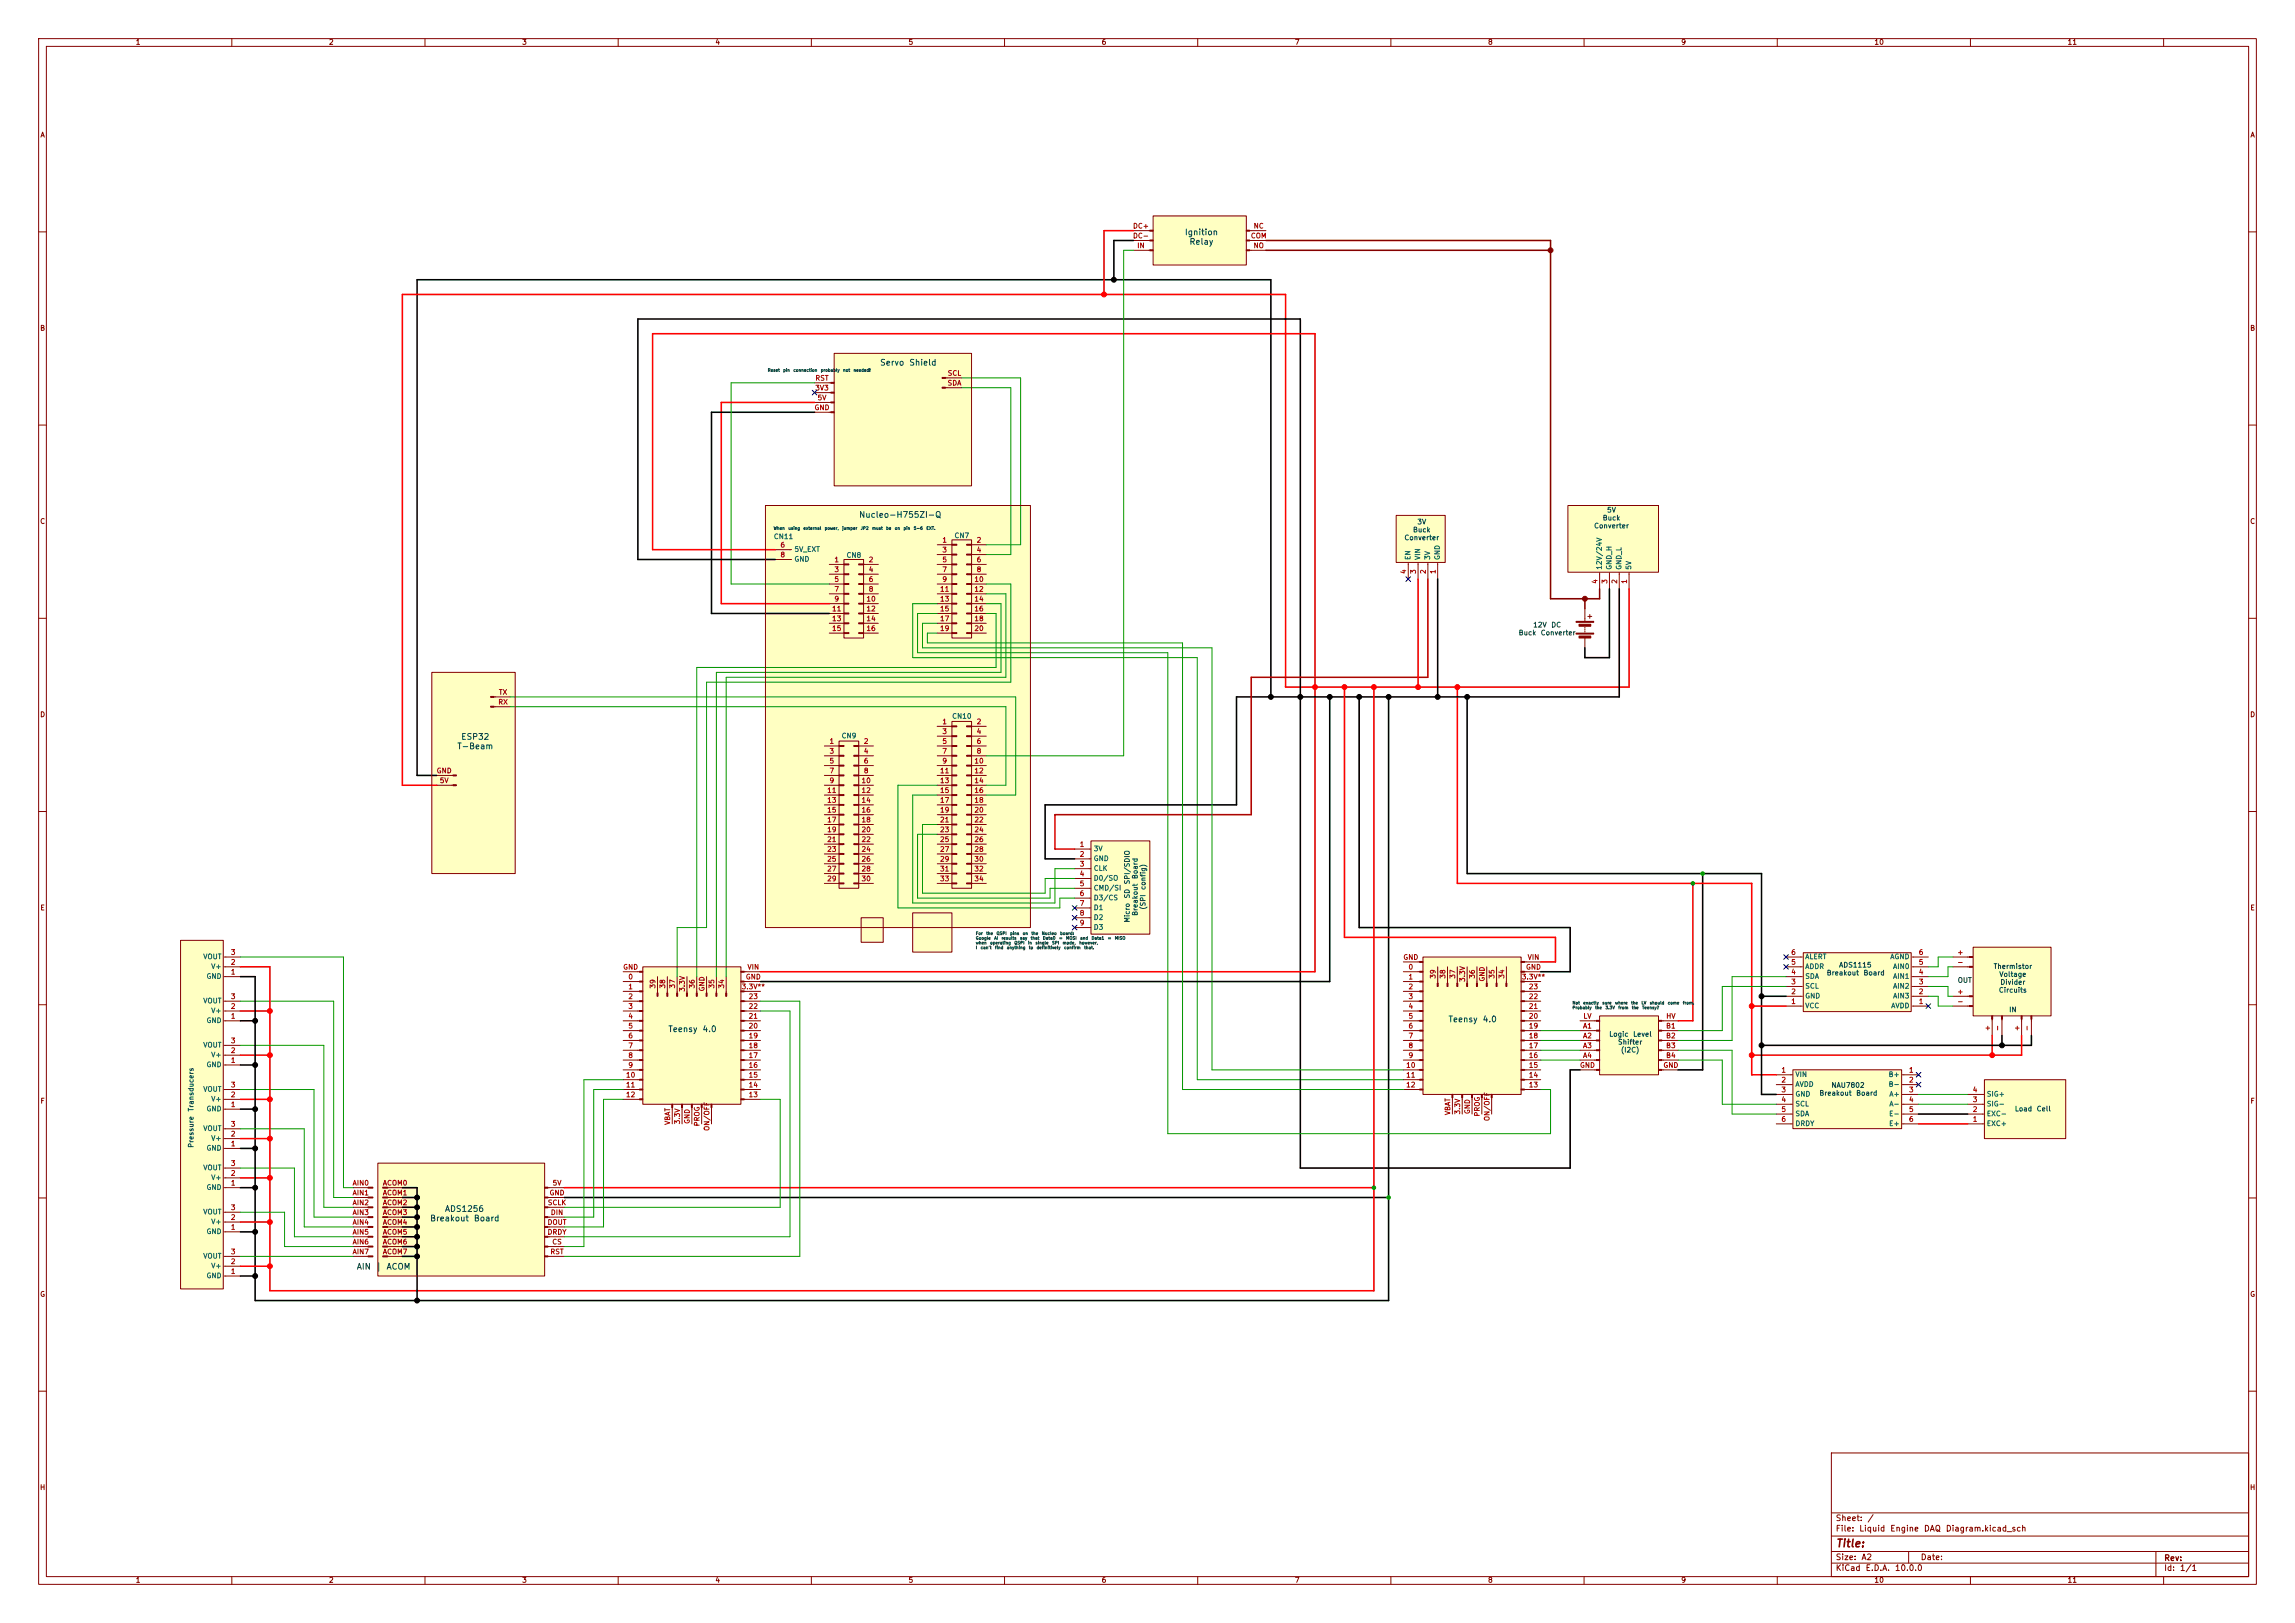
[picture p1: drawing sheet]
<svg xmlns="http://www.w3.org/2000/svg" width="594mm" height="420mm" viewBox="0 0 594 420" stroke-linecap="round" stroke-linejoin="round" font-family="sans-serif">
<defs><g id="words">
<text font-size="2" fill="#840000" x="475" y="400.9">Title:</text>
<g font-size="1.5" fill="#004848">
<text x="306.5" y="61.2">Ignition</text>
<text x="307.7" y="63.7">Relay</text>
<text x="227.7" y="95">Servo</text>
<text x="235.2" y="95">Shield</text>
<text x="222.2" y="134.3">Nucleo-H755ZI-Q</text>
<text x="119.2" y="191.8">ESP32</text>
<text x="118.2" y="194.2">T-Beam</text>
<text x="172.8" y="267.4">Teensy</text>
<text x="181.7" y="267.4">4.0</text>
<text x="374.8" y="264.9">Teensy</text>
<text x="383.6" y="264.9">4.0</text>
<text x="111.2" y="316.4">Breakout</text>
<text x="115" y="314">ADS1256</text>
<text x="122.5" y="316.4">Board</text>
<text x="92.2" y="328.9">AIN</text>
<text x="97.1" y="328.9">|</text>
<text x="99.9" y="328.9">ACOM</text>
</g>
<g font-size="1.5" fill="#840000">
<text x="475" y="394">Sheet:</text>
<text x="483.2" y="394">/</text>
<text x="475" y="396.7">File:</text>
<text x="481.1" y="396.7">Liquid</text>
<text x="489.1" y="396.7">Engine</text>
<text x="497.8" y="396.7">DAQ</text>
<text x="503.5" y="396.7">Diagram.kicad_sch</text>
<text x="475" y="406.9">KiCad</text>
<text x="475" y="404.1">Size:</text>
<text x="481.7" y="404.1">A2</text>
<text x="482.7" y="406.9">E.D.A.</text>
<text x="490.3" y="406.9">10.0.0</text>
<text x="497" y="404.1">Date:</text>
<text x="560" y="404.3">Rev:</text>
<text x="560" y="406.9">Id:</text>
<text x="564.1" y="406.9">1/1</text>
</g>
<g font-size="1.3" fill="#840000">
<text x="35" y="11.9">1</text>
<text x="85" y="11.9">2</text>
<text x="135" y="11.9">3</text>
<text x="185" y="11.9">4</text>
<text x="235" y="11.9">5</text>
<text x="285" y="11.9">6</text>
<text x="335" y="11.9">7</text>
<text x="385" y="11.9">8</text>
<text x="435" y="11.9">9</text>
<text x="485" y="11.9">10</text>
<text x="535" y="11.9">11</text>
<text x="10.3" y="35.9">A</text>
<text x="582.3" y="35.9">A</text>
<text x="10.3" y="85.9">B</text>
<text x="582.3" y="85.9">B</text>
<text x="10.3" y="135.9">C</text>
<text x="582.3" y="135.9">C</text>
<text x="10.3" y="185.9">D</text>
<text x="582.3" y="185.9">D</text>
<text x="10.3" y="235.9">E</text>
<text x="582.3" y="235.9">E</text>
<text x="10.3" y="285.9">F</text>
<text x="582.3" y="285.9">F</text>
<text x="10.3" y="335.9">G</text>
<text x="582.3" y="335.9">G</text>
<text x="10.2" y="385.9">H</text>
<text x="582.2" y="385.9">H</text>
<text x="35" y="409.9">1</text>
<text x="85" y="409.9">2</text>
<text x="135" y="409.9">3</text>
<text x="185" y="409.9">4</text>
<text x="235" y="409.9">5</text>
<text x="285" y="409.9">6</text>
<text x="335" y="409.9">7</text>
<text x="385" y="409.9">8</text>
<text x="435" y="409.9">9</text>
<text x="485" y="409.9">10</text>
<text x="535" y="409.9">11</text>
</g>
<g font-size="1.3" fill="#a90000">
<text x="293.1" y="59.4">DC+</text>
<text x="324.4" y="59.4">NC</text>
<text x="293.1" y="62">DC-</text>
<text x="294.2" y="64.5">IN</text>
<text x="323.6" y="62">COM</text>
<text x="324.3" y="64.5">NO</text>
<text x="210.9" y="101.3">3V3</text>
<text x="210.9" y="98.8">RST</text>
<text x="245.1" y="100.1">SDA</text>
<text x="245.2" y="97.5">SCL</text>
<text x="210.7" y="106.4">GND</text>
<text x="211.5" y="103.9">5V</text>
<text x="201.9" y="142">6</text>
<text x="243.8" y="140.7">1</text>
<text x="243.8" y="143.3">3</text>
<text x="252.7" y="140.7">2</text>
<text x="252.7" y="143.3">4</text>
<text x="201.9" y="144.5">8</text>
<text x="215.8" y="145.8">1</text>
<text x="215.8" y="148.3">3</text>
<text x="224.7" y="145.8">2</text>
<text x="224.7" y="148.3">4</text>
<text x="243.8" y="145.8">5</text>
<text x="243.8" y="148.3">7</text>
<text x="252.7" y="145.8">6</text>
<text x="252.7" y="148.3">8</text>
<text x="364.2" y="148.7" transform="rotate(-90 364.2 148.7)">4</text>
<text x="366.8" y="148.7" transform="rotate(-90 366.8 148.7)">3</text>
<text x="369.3" y="148.7" transform="rotate(-90 369.3 148.7)">2</text>
<text x="371.9" y="148.7" transform="rotate(-90 371.9 148.7)">1</text>
<text x="215.8" y="150.9">5</text>
<text x="215.8" y="153.4">7</text>
<text x="215.8" y="156">9</text>
<text x="224.1" y="156">10</text>
<text x="224.7" y="150.9">6</text>
<text x="224.7" y="153.4">8</text>
<text x="243.2" y="153.4">11</text>
<text x="243.2" y="156">13</text>
<text x="243.8" y="150.9">9</text>
<text x="252.1" y="150.9">10</text>
<text x="252.1" y="153.4">12</text>
<text x="252.1" y="156">14</text>
<text x="413.8" y="151.2" transform="rotate(-90 413.8 151.2)">4</text>
<text x="416.3" y="151.2" transform="rotate(-90 416.3 151.2)">3</text>
<text x="418.8" y="151.2" transform="rotate(-90 418.8 151.2)">2</text>
<text x="421.4" y="151.2" transform="rotate(-90 421.4 151.2)">1</text>
<text x="215.2" y="158.5">11</text>
<text x="215.2" y="161">13</text>
<text x="224.1" y="158.5">12</text>
<text x="224.1" y="161">14</text>
<text x="243.2" y="158.5">15</text>
<text x="243.2" y="161">17</text>
<text x="252.1" y="158.5">16</text>
<text x="252.1" y="161">18</text>
<text x="215.2" y="163.6">15</text>
<text x="224.1" y="163.6">16</text>
<text x="243.2" y="163.6">19</text>
<text x="252.1" y="163.6">20</text>
<text x="128.8" y="182.6">RX</text>
<text x="129" y="180.1">TX</text>
<text x="243.8" y="187.7">1</text>
<text x="243.8" y="190.2">3</text>
<text x="252.7" y="187.7">2</text>
<text x="252.7" y="190.2">4</text>
<text x="214.6" y="192.8">1</text>
<text x="214.6" y="195.3">3</text>
<text x="214.6" y="197.9">5</text>
<text x="223.4" y="192.8">2</text>
<text x="223.4" y="195.3">4</text>
<text x="223.4" y="197.9">6</text>
<text x="243.8" y="192.8">5</text>
<text x="243.8" y="195.3">7</text>
<text x="243.8" y="197.9">9</text>
<text x="252.1" y="197.9">10</text>
<text x="252.7" y="192.8">6</text>
<text x="252.7" y="195.3">8</text>
<text x="112.9" y="200.4">GND</text>
<text x="113.7" y="202.9">5V</text>
<text x="214.6" y="200.4">7</text>
<text x="214.6" y="202.9">9</text>
<text x="222.8" y="202.9">10</text>
<text x="223.4" y="200.4">8</text>
<text x="243.2" y="200.4">11</text>
<text x="243.2" y="202.9">13</text>
<text x="252.1" y="200.4">12</text>
<text x="252.1" y="202.9">14</text>
<text x="214" y="205.5">11</text>
<text x="214" y="208">13</text>
<text x="222.8" y="205.5">12</text>
<text x="222.8" y="208">14</text>
<text x="243.2" y="205.5">15</text>
<text x="243.2" y="208">17</text>
<text x="252.1" y="205.5">16</text>
<text x="252.1" y="208">18</text>
<text x="214" y="210.6">15</text>
<text x="214" y="213.1">17</text>
<text x="214" y="215.6">19</text>
<text x="222.8" y="210.6">16</text>
<text x="222.8" y="213.1">18</text>
<text x="222.8" y="215.6">20</text>
<text x="243.2" y="210.6">19</text>
<text x="243.2" y="213.1">21</text>
<text x="243.2" y="215.6">23</text>
<text x="252.1" y="210.6">20</text>
<text x="252.1" y="213.1">22</text>
<text x="252.1" y="215.6">24</text>
<text x="214" y="218.2">21</text>
<text x="214" y="220.7">23</text>
<text x="222.8" y="218.2">22</text>
<text x="222.8" y="220.7">24</text>
<text x="243.2" y="218.2">25</text>
<text x="243.2" y="220.7">27</text>
<text x="252.1" y="218.2">26</text>
<text x="252.1" y="220.7">28</text>
<text x="279.3" y="219.5">1</text>
<text x="279.3" y="222">2</text>
<text x="214" y="223.3">25</text>
<text x="214" y="225.8">27</text>
<text x="222.8" y="223.3">26</text>
<text x="222.8" y="225.8">28</text>
<text x="243.2" y="223.3">29</text>
<text x="243.2" y="225.8">31</text>
<text x="252.1" y="223.3">30</text>
<text x="252.1" y="225.8">32</text>
<text x="279.3" y="224.5">3</text>
<text x="279.3" y="227.1">4</text>
<text x="214" y="228.3">29</text>
<text x="222.8" y="228.3">30</text>
<text x="243.2" y="228.3">33</text>
<text x="252.1" y="228.3">34</text>
<text x="279.3" y="229.6">5</text>
<text x="279.3" y="232.2">6</text>
<text x="279.3" y="234.7">7</text>
<text x="279.3" y="237.2">8</text>
<text x="279.3" y="239.8">9</text>
<text x="59.6" y="249.9">2</text>
<text x="59.6" y="247.4">3</text>
<text x="161.2" y="251.2">GND</text>
<text x="193.3" y="251.2">VIN</text>
<text x="363.1" y="248.7">GND</text>
<text x="364.4" y="251.2">0</text>
<text x="394.8" y="251.2">GND</text>
<text x="395.3" y="248.7">VIN</text>
<text x="463.5" y="249.9">5</text>
<text x="463.5" y="247.4">6</text>
<text x="496.5" y="249.9">5</text>
<text x="496.5" y="247.4">6</text>
<text x="506.5" y="247.4">+</text>
<text x="506.5" y="249.9">-</text>
<text x="59.6" y="252.5">1</text>
<text x="162.5" y="253.7">0</text>
<text x="162.5" y="256.3">1</text>
<text x="169.9" y="255.9" transform="rotate(-90 169.9 255.9)">39</text>
<text x="172.5" y="255.9" transform="rotate(-90 172.5 255.9)">38</text>
<text x="175" y="255.9" transform="rotate(-90 175 255.9)">37</text>
<text x="177.5" y="256.8" transform="rotate(-90 177.5 256.8)">3.3V</text>
<text x="180.1" y="255.9" transform="rotate(-90 180.1 255.9)">36</text>
<text x="182.6" y="256.7" transform="rotate(-90 182.6 256.7)">GND</text>
<text x="185.2" y="255.9" transform="rotate(-90 185.2 255.9)">35</text>
<text x="187.7" y="255.9" transform="rotate(-90 187.7 255.9)">34</text>
<text x="191.8" y="256.3">3.3V**</text>
<text x="192.9" y="253.7">GND</text>
<text x="364.4" y="253.7">1</text>
<text x="364.4" y="256.3">2</text>
<text x="371.9" y="253.4" transform="rotate(-90 371.9 253.4)">39</text>
<text x="374.4" y="253.4" transform="rotate(-90 374.4 253.4)">38</text>
<text x="376.9" y="253.4" transform="rotate(-90 376.9 253.4)">37</text>
<text x="379.5" y="254.3" transform="rotate(-90 379.5 254.3)">3.3V</text>
<text x="382" y="253.4" transform="rotate(-90 382 253.4)">36</text>
<text x="384.6" y="254.1" transform="rotate(-90 384.6 254.1)">GND</text>
<text x="387.1" y="253.4" transform="rotate(-90 387.1 253.4)">35</text>
<text x="389.6" y="253.4" transform="rotate(-90 389.6 253.4)">34</text>
<text x="393.7" y="253.7">3.3V**</text>
<text x="395.6" y="256.3">23</text>
<text x="463.5" y="257.6">2</text>
<text x="463.5" y="255">3</text>
<text x="463.5" y="252.5">4</text>
<text x="496.5" y="257.6">2</text>
<text x="496.5" y="255">3</text>
<text x="496.5" y="252.5">4</text>
<text x="506.5" y="257.6">+</text>
<text x="59.6" y="263.9">1</text>
<text x="59.6" y="261.4">2</text>
<text x="59.6" y="258.8">3</text>
<text x="162.5" y="258.8">2</text>
<text x="162.5" y="261.4">3</text>
<text x="162.5" y="263.9">4</text>
<text x="193.6" y="263.9">21</text>
<text x="193.6" y="261.4">22</text>
<text x="193.6" y="258.8">23</text>
<text x="364.4" y="258.8">3</text>
<text x="364.4" y="261.4">4</text>
<text x="364.4" y="263.9">5</text>
<text x="395.6" y="263.9">20</text>
<text x="395.6" y="261.4">21</text>
<text x="395.6" y="258.8">22</text>
<text x="409.7" y="263.9">LV</text>
<text x="431.1" y="263.9">HV</text>
<text x="463.5" y="260.1">1</text>
<text x="496.5" y="260.1">1</text>
<text x="506.5" y="260.1">-</text>
<text x="162.5" y="266.4">5</text>
<text x="162.5" y="269">6</text>
<text x="193.6" y="269">19</text>
<text x="193.6" y="266.4">20</text>
<text x="364.4" y="266.4">6</text>
<text x="364.4" y="269">7</text>
<text x="395.6" y="269">18</text>
<text x="395.6" y="266.4">19</text>
<text x="409.6" y="266.4">A1</text>
<text x="409.6" y="269">A2</text>
<text x="431.1" y="266.4">B1</text>
<text x="431.1" y="269">B2</text>
<text x="515.4" y="267" transform="rotate(-90 515.4 267)">+</text>
<text x="517.9" y="267" transform="rotate(-90 517.9 267)">-</text>
<text x="523" y="267" transform="rotate(-90 523 267)">+</text>
<text x="525.5" y="267" transform="rotate(-90 525.5 267)">-</text>
<text x="59.6" y="275.3">1</text>
<text x="59.6" y="272.8">2</text>
<text x="59.6" y="270.3">3</text>
<text x="162.5" y="271.5">7</text>
<text x="162.5" y="274.1">8</text>
<text x="193.6" y="274.1">17</text>
<text x="193.6" y="271.5">18</text>
<text x="364.4" y="271.5">8</text>
<text x="364.4" y="274.1">9</text>
<text x="395.6" y="274.1">16</text>
<text x="395.6" y="271.5">17</text>
<text x="409.6" y="271.5">A3</text>
<text x="409.6" y="274.1">A4</text>
<text x="431.1" y="271.5">B3</text>
<text x="431.1" y="274.1">B4</text>
<text x="59.6" y="281.7">3</text>
<text x="161.9" y="279.1">10</text>
<text x="161.9" y="281.7">11</text>
<text x="162.5" y="276.6">9</text>
<text x="193.6" y="281.7">14</text>
<text x="193.6" y="279.1">15</text>
<text x="193.6" y="276.6">16</text>
<text x="363.8" y="276.6">10</text>
<text x="363.8" y="279.1">11</text>
<text x="363.8" y="281.7">12</text>
<text x="395.6" y="281.7">13</text>
<text x="395.6" y="279.1">14</text>
<text x="395.6" y="276.6">15</text>
<text x="408.8" y="276.6">GND</text>
<text x="430.4" y="276.6">GND</text>
<text x="460.9" y="277.9">1</text>
<text x="460.9" y="280.4">2</text>
<text x="494" y="277.9">1</text>
<text x="494" y="280.4">2</text>
<text x="59.6" y="286.8">1</text>
<text x="59.6" y="284.2">2</text>
<text x="161.9" y="284.2">12</text>
<text x="193.6" y="284.2">13</text>
<text x="460.9" y="283">3</text>
<text x="460.9" y="285.5">4</text>
<text x="494" y="283">3</text>
<text x="494" y="285.5">4</text>
<text x="510.5" y="285.5">3</text>
<text x="510.5" y="283">4</text>
<text x="59.6" y="291.8">3</text>
<text x="173.7" y="291.2" transform="rotate(-90 173.7 291.2)">VBAT</text>
<text x="176.3" y="291.1" transform="rotate(-90 176.3 291.1)">3.3V</text>
<text x="178.8" y="291" transform="rotate(-90 178.8 291)">GND</text>
<text x="181.4" y="291.6" transform="rotate(-90 181.4 291.6)">PROG</text>
<text x="183.9" y="292.8" transform="rotate(-90 183.9 292.8)">ON/OFF</text>
<text x="375.7" y="288.7" transform="rotate(-90 375.7 288.7)">VBAT</text>
<text x="378.2" y="288.5" transform="rotate(-90 378.2 288.5)">3.3V</text>
<text x="380.7" y="288.4" transform="rotate(-90 380.7 288.4)">GND</text>
<text x="383.3" y="289.1" transform="rotate(-90 383.3 289.1)">PROG</text>
<text x="385.8" y="290.2" transform="rotate(-90 385.8 290.2)">ON/OFF</text>
<text x="460.9" y="288">5</text>
<text x="460.9" y="290.6">6</text>
<text x="494" y="288">5</text>
<text x="494" y="290.6">6</text>
<text x="510.5" y="290.6">1</text>
<text x="510.5" y="288">2</text>
<text x="59.6" y="296.9">1</text>
<text x="59.6" y="294.4">2</text>
<text x="59.6" y="304.5">2</text>
<text x="59.6" y="302">3</text>
<text x="59.6" y="307.1">1</text>
<text x="91.1" y="307.1">AIN0</text>
<text x="91.1" y="309.6">AIN1</text>
<text x="99" y="307.1">ACOM0</text>
<text x="99" y="309.6">ACOM1</text>
<text x="142.1" y="309.6">GND</text>
<text x="142.9" y="307.1">5V</text>
<text x="59.6" y="316">2</text>
<text x="59.6" y="313.4">3</text>
<text x="91.1" y="312.2">AIN2</text>
<text x="91.1" y="314.7">AIN3</text>
<text x="91.1" y="317.2">AIN4</text>
<text x="99" y="312.2">ACOM2</text>
<text x="99" y="314.7">ACOM3</text>
<text x="99" y="317.2">ACOM4</text>
<text x="141.6" y="317.2">DOUT</text>
<text x="141.7" y="312.2">SCLK</text>
<text x="142.4" y="314.7">DIN</text>
<text x="59.6" y="318.5">1</text>
<text x="91.1" y="319.8">AIN5</text>
<text x="91.1" y="322.3">AIN6</text>
<text x="99" y="319.8">ACOM5</text>
<text x="99" y="322.3">ACOM6</text>
<text x="141.6" y="319.8">DRDY</text>
<text x="142.8" y="322.3">CS</text>
<text x="59.6" y="329.9">1</text>
<text x="59.6" y="327.4">2</text>
<text x="59.6" y="324.9">3</text>
<text x="91.1" y="324.9">AIN7</text>
<text x="99" y="324.9">ACOM7</text>
<text x="142.3" y="324.9">RST</text>
</g>
<g font-size="1.3" fill="#004848">
<text x="366.7" y="136">3V</text>
<text x="412.5" y="137">Converter</text>
<text x="414.7" y="135">Buck</text>
<text x="415.8" y="132.9">5V</text>
<text x="363.4" y="140.1">Converter</text>
<text x="365.6" y="138.1">Buck</text>
<text x="392.9" y="164.7">Buck</text>
<text x="396.7" y="162.7">12V</text>
<text x="398.7" y="164.7">Converter</text>
<text x="401.4" y="162.7">DC</text>
<text x="294.7" y="227.6" transform="rotate(-90 294.7 227.6)">Board</text>
<text x="292.7" y="232.6" transform="rotate(-90 292.7 232.6)">SD</text>
<text x="292.7" y="229" transform="rotate(-90 292.7 229)">SPI/SDIO</text>
<text x="296.8" y="230.4" transform="rotate(-90 296.8 230.4)">config)</text>
<text x="292.7" y="238.9" transform="rotate(-90 292.7 238.9)">Micro</text>
<text x="294.7" y="237.1" transform="rotate(-90 294.7 237.1)">Breakout</text>
<text x="296.8" y="235.5" transform="rotate(-90 296.8 235.5)">(SPI</text>
<text x="475.9" y="250.7">ADS1115</text>
<text x="515.9" y="251">Thermistor</text>
<text x="472.7" y="252.7">Breakout</text>
<text x="482.2" y="252.7">Board</text>
<text x="506.6" y="254.6">OUT</text>
<text x="517.2" y="257.2">Circuits</text>
<text x="517.3" y="253.1">Voltage</text>
<text x="517.6" y="255.1">Divider</text>
<text x="519.9" y="262.2">IN</text>
<text x="416.4" y="268.6">Logic</text>
<text x="422.6" y="268.6">Level</text>
<text x="418.6" y="270.6">Shifter</text>
<text x="419.4" y="272.7">(I2C)</text>
<text x="473.9" y="281.8">NAU7802</text>
<text x="50.4" y="287.8" transform="rotate(-90 50.4 287.8)">Transducers</text>
<text x="470.8" y="283.8">Breakout</text>
<text x="480.3" y="283.8">Board</text>
<text x="521.4" y="287.9">Load</text>
<text x="527" y="287.9">Cell</text>
<text x="50.4" y="297.2" transform="rotate(-90 50.4 297.2)">Pressure</text>
</g>
<g font-size="1.3" fill="#006464">
<text x="200.2" y="139.8">CN11</text>
<text x="205.5" y="143.1">5V_EXT</text>
<text x="246.9" y="139.5">CN7</text>
<text x="205.5" y="145.6">GND</text>
<text x="219" y="144.6">CN8</text>
<text x="365.4" y="145" transform="rotate(-90 365.4 145)">EN</text>
<text x="367.9" y="145" transform="rotate(-90 367.9 145)">VIN</text>
<text x="370.4" y="145" transform="rotate(-90 370.4 145)">3V</text>
<text x="373" y="145" transform="rotate(-90 373 145)">GND</text>
<text x="414.9" y="147.6" transform="rotate(-90 414.9 147.6)">12V/24V</text>
<text x="417.4" y="147.6" transform="rotate(-90 417.4 147.6)">GND_H</text>
<text x="420" y="147.6" transform="rotate(-90 420 147.6)">GND_L</text>
<text x="422.5" y="147.6" transform="rotate(-90 422.5 147.6)">5V</text>
<text x="217.7" y="191.4">CN9</text>
<text x="246.3" y="186.3">CN10</text>
<text x="283" y="220.6">3V</text>
<text x="283" y="223.1">GND</text>
<text x="283" y="225.7">CLK</text>
<text x="283" y="228.2">D0/SO</text>
<text x="283" y="230.7">CMD/SI</text>
<text x="283" y="233.3">D3/CS</text>
<text x="283" y="235.8">D1</text>
<text x="283" y="238.4">D2</text>
<text x="283" y="240.9">D3</text>
<text x="52.5" y="248.5">VOUT</text>
<text x="54.5" y="251.1">V+</text>
<text x="467.1" y="251.1">ADDR</text>
<text x="467.1" y="248.5">ALERT</text>
<text x="489.1" y="248.5">AGND</text>
<text x="489.8" y="251.1">AIN0</text>
<text x="53.3" y="253.6">GND</text>
<text x="467.1" y="256.1">SCL</text>
<text x="467.1" y="253.6">SDA</text>
<text x="489.8" y="256.1">AIN2</text>
<text x="489.8" y="253.6">AIN1</text>
<text x="52.5" y="259.9">VOUT</text>
<text x="54.5" y="262.5">V+</text>
<text x="467.1" y="261.2">VCC</text>
<text x="467.1" y="258.7">GND</text>
<text x="489.4" y="261.2">AVDD</text>
<text x="489.8" y="258.7">AIN3</text>
<text x="53.3" y="265">GND</text>
<text x="52.5" y="271.4">VOUT</text>
<text x="54.5" y="273.9">V+</text>
<text x="53.3" y="276.5">GND</text>
<text x="464.6" y="279">VIN</text>
<text x="464.6" y="281.5">AVDD</text>
<text x="488.7" y="279">B+</text>
<text x="488.7" y="281.5">B-</text>
<text x="52.5" y="282.8">VOUT</text>
<text x="53.3" y="287.9">GND</text>
<text x="54.5" y="285.3">V+</text>
<text x="464.6" y="284.1">GND</text>
<text x="464.6" y="286.6">SCL</text>
<text x="488.9" y="284.1">A+</text>
<text x="488.9" y="286.6">A-</text>
<text x="514.1" y="286.6">SIG-</text>
<text x="514.1" y="284.1">SIG+</text>
<text x="52.5" y="293">VOUT</text>
<text x="464.6" y="289.2">SDA</text>
<text x="464.6" y="291.7">DRDY</text>
<text x="488.8" y="289.2">E-</text>
<text x="488.8" y="291.7">E+</text>
<text x="514.1" y="291.7">EXC+</text>
<text x="514.1" y="289.2">EXC-</text>
<text x="53.3" y="298">GND</text>
<text x="54.5" y="295.5">V+</text>
<text x="52.5" y="303.1">VOUT</text>
<text x="54.5" y="305.7">V+</text>
<text x="53.3" y="308.2">GND</text>
<text x="52.5" y="314.6">VOUT</text>
<text x="54.5" y="317.1">V+</text>
<text x="53.3" y="319.6">GND</text>
<text x="52.5" y="326">VOUT</text>
<text x="54.5" y="328.5">V+</text>
<text x="53.3" y="331.1">GND</text>
</g>
<g font-size=".8" fill="#004848">
<text x="198.6" y="96.4">Reset</text>
<text x="202.6" y="96.4">pin</text>
<text x="205.3" y="96.4">connection</text>
<text x="212.4" y="96.4">probably</text>
<text x="218.1" y="96.4">not</text>
<text x="220.8" y="96.4">needed!</text>
<text x="200.2" y="137.3">When</text>
<text x="203.9" y="137.3">using</text>
<text x="207.9" y="137.3">external</text>
<text x="213.4" y="137.3">power,</text>
<text x="217.9" y="137.3">jumper</text>
<text x="222.7" y="137.3">JP2</text>
<text x="225.6" y="137.3">must</text>
<text x="229.3" y="137.3">be</text>
<text x="231.5" y="137.3">on</text>
<text x="233.8" y="137.3">pin</text>
<text x="236.4" y="137.3">5-6</text>
<text x="239.7" y="137.3">EXT.</text>
<text x="252.5" y="242.1">For</text>
<text x="252.5" y="243.3">Google</text>
<text x="252.5" y="244.6">when</text>
<text x="252.5" y="245.8">I</text>
<text x="253.7" y="245.8">can't</text>
<text x="255.2" y="242.1">the</text>
<text x="256.2" y="244.6">operating</text>
<text x="257.2" y="243.3">AI</text>
<text x="257.4" y="245.8">find</text>
<text x="257.8" y="242.1">QSPI</text>
<text x="259.1" y="243.3">results</text>
<text x="260.5" y="245.8">anything</text>
<text x="261.4" y="242.1">pins</text>
<text x="262.4" y="244.6">QSPI</text>
<text x="263.9" y="243.3">say</text>
<text x="264.6" y="242.1">on</text>
<text x="266" y="244.6">in</text>
<text x="266.2" y="245.8">to</text>
<text x="266.7" y="243.3">that</text>
<text x="266.9" y="242.1">the</text>
<text x="267.9" y="244.6">single</text>
<text x="268.2" y="245.8">definitively</text>
<text x="269.5" y="242.1">Nucleo</text>
<text x="269.8" y="243.3">Data0</text>
<text x="272.2" y="244.6">SPI</text>
<text x="274" y="243.3">=</text>
<text x="274.3" y="242.1">board:</text>
<text x="275" y="244.6">mode,</text>
<text x="275.3" y="245.8">confirm</text>
<text x="275.8" y="243.3">MOSI</text>
<text x="279.2" y="244.6">however,</text>
<text x="279.5" y="243.3">and</text>
<text x="280.5" y="245.8">that.</text>
<text x="282.4" y="243.3">Data1</text>
<text x="286.6" y="243.3">=</text>
<text x="288.4" y="243.3">MISO</text>
<text x="406.9" y="260.1">Not</text>
<text x="406.9" y="261.3">Probably</text>
<text x="409.7" y="260.1">exactly</text>
<text x="412.8" y="261.3">the</text>
<text x="414.6" y="260.1">sure</text>
<text x="415.4" y="261.3">3.3V</text>
<text x="417.9" y="260.1">where</text>
<text x="418.8" y="261.3">from</text>
<text x="422.1" y="260.1">the</text>
<text x="422.3" y="261.3">the</text>
<text x="424.8" y="260.1">LV</text>
<text x="424.9" y="261.3">Teensy?</text>
<text x="426.9" y="260.1">should</text>
<text x="431.6" y="260.1">come</text>
<text x="435.5" y="260.1">from.</text>
</g>
</g></defs>
<g fill="none" stroke="#840000" stroke-width=".26">
<path d="M10 10h574v400h-574zM12 12h570v396h-570zM60 10v2M110 10v2M160 10v2M210 10v2M260 10v2M310 10v2M360 10v2M410 10v2M460 10v2M510 10v2"/>
<path d="M560 10v2M10 60h2M582 60h2M10 110h2M582 110h2M10 160h2M582 160h2M10 210h2M582 210h2M10 260h2M582 260h2M10 310h2"/>
<path d="M582 310h2M10 360h2M474 376h108v32h-108zM582 360h2M474 397.5h108M474 391.5h108M60 408v2M110 408v2M160 408v2M210 408v2M260 408v2M310 408v2"/>
<path d="M360 408v2M410 408v2M460 408v2M474 404.5h108M474 401.5h108M494 401.5v3M510 408v2M558 401.5v6.5M560 408v2"/>
</g>
<g fill="#ffffc2">
<path d="M166.4 250.2h25.4v35.6h-25.4z"/>
<path d="M111.8 174h21.5v52.1h-21.5z"/>
<path d="M466.7 246.5h28v15.3h-28z"/>
<path d="M513.6 279.4h21.1v15.2h-21.1z"/>
<path d="M361.4 133.4h12.7v12.1h-12.7z"/>
<path d="M282.4 217.6h15.2v24.1h-15.2z"/>
<path d="M97.8 301h43.2v29.2h-43.2z"/>
<path d="M368.3 247.7h25.4v35.5h-25.4z"/>
<path d="M46.7 243.3h11.1v90.2h-11.1z"/>
<path d="M298.4 55.9h24.2v12.7h-24.2z"/>
<path d="M414 262.9h15.3v15.2h-15.3z"/>
<path d="M405.8 130.8h23.5v17.3h-23.5z"/>
<path d="M236.2 236.2h10.2v10.2h-10.2z"/>
<path d="M510.7 245.1h20.2v17.8h-20.2z"/>
<path d="M198.1 130.8h68.6v109.2h-68.6z"/>
<path d="M464 276.8h28.2v15.3h-28.2z"/>
<path d="M222.9 237.5h5.7v6.3h-5.7z"/>
<path d="M215.9 91.4h35.6v34.3h-35.6z"/>
</g>
<g fill="#840000" stroke="#840000" stroke-width=".26">
<path d="M509.7 250.1h.8v.2h-.8z"/>
<path d="M509.7 247.5h.8v.3h-.8z"/>
<path d="M297.6 64.6h.8v.3h-.8z"/>
<path d="M297.6 62.1h.8v.3h-.8z"/>
<path d="M297.6 59.6h.8v.2h-.8z"/>
<path d="M170.1 256.9h.2v.9h-.2z"/>
<path d="M172.6 256.9h.2v.9h-.2z"/>
<path d="M175.1 256.9h.3v.9h-.3z"/>
<path d="M177.7 256.9h.2v.9h-.2z"/>
<path d="M180.2 256.9h.3v.9h-.3z"/>
<path d="M182.8 256.9h.2v.9h-.2z"/>
<path d="M185.3 256.9h.2v.9h-.2z"/>
<path d="M187.8 256.9h.3v.9h-.3z"/>
<path d="M165.5 284.4h.9v.2h-.9z"/>
<path d="M165.5 281.8h.9v.3h-.9z"/>
<path d="M165.5 279.3h.9v.2h-.9z"/>
<path d="M165.5 276.7h.9v.3h-.9z"/>
<path d="M165.5 274.2h.9v.2h-.9z"/>
<path d="M165.5 271.7h.9v.2h-.9z"/>
<path d="M165.5 269.1h.9v.3h-.9z"/>
<path d="M165.5 266.6h.9v.2h-.9z"/>
<path d="M165.5 264h.9v.3h-.9z"/>
<path d="M165.5 261.5h.9v.2h-.9z"/>
<path d="M165.5 259h.9v.2h-.9z"/>
<path d="M165.5 256.4h.9v.3h-.9z"/>
<path d="M165.5 253.9h.9v.2h-.9z"/>
<path d="M165.5 251.3h.9v.3h-.9z"/>
<path d="M117.2 203.1h.9v.2h-.9z"/>
<path d="M117.2 200.5h.9v.3h-.9z"/>
<path d="M127 180.2h.9v.3h-.9z"/>
<path d="M127 182.8h.9v.2h-.9z"/>
<path d="M141 307.2h.8v.3h-.8z"/>
<path d="M141 309.8h.8v.2h-.8z"/>
<path d="M141 312.3h.8v.2h-.8z"/>
<path d="M141 314.8h.8v.3h-.8z"/>
<path d="M141 317.4h.8v.2h-.8z"/>
<path d="M141 319.9h.8v.3h-.8z"/>
<path d="M141 322.5h.8v.2h-.8z"/>
<path d="M141 325h.8v.2h-.8z"/>
<path d="M367.4 281.8h.9v.3h-.9z"/>
<path d="M367.4 279.3h.9v.2h-.9z"/>
<path d="M367.4 276.7h.9v.3h-.9z"/>
<path d="M367.4 274.2h.9v.2h-.9z"/>
<path d="M367.4 271.7h.9v.2h-.9z"/>
<path d="M367.4 269.1h.9v.3h-.9z"/>
<path d="M367.4 266.6h.9v.2h-.9z"/>
<path d="M367.4 264h.9v.3h-.9z"/>
<path d="M367.4 261.5h.9v.2h-.9z"/>
<path d="M367.4 259h.9v.2h-.9z"/>
<path d="M367.4 256.4h.9v.3h-.9z"/>
<path d="M367.4 253.9h.9v.2h-.9z"/>
<path d="M367.4 251.3h.9v.3h-.9z"/>
<path d="M367.4 248.8h.9v.2h-.9z"/>
<path d="M191.8 251.3h.8v.3h-.8z"/>
<path d="M191.8 253.9h.8v.2h-.8z"/>
<path d="M191.8 256.4h.8v.3h-.8z"/>
<path d="M191.8 259h.8v.2h-.8z"/>
<path d="M191.8 261.5h.8v.2h-.8z"/>
<path d="M191.8 264h.8v.3h-.8z"/>
<path d="M191.8 266.6h.8v.2h-.8z"/>
<path d="M191.8 269.1h.8v.3h-.8z"/>
<path d="M191.8 271.7h.8v.2h-.8z"/>
<path d="M191.8 274.2h.8v.2h-.8z"/>
<path d="M191.8 276.7h.8v.3h-.8z"/>
<path d="M191.8 279.3h.8v.2h-.8z"/>
<path d="M191.8 281.8h.8v.3h-.8z"/>
<path d="M191.8 284.4h.8v.2h-.8z"/>
</g>
<g fill="none" stroke="#840000" stroke-width=".26">
<path d="M293.4 59.7h4.2M293.4 64.8h4.2M293.4 62.2h4.2M364.5 145.6v4.3M367 145.6v4.3M369.6 145.6v4.3M372.1 145.6v4.3M127.9 180.3h4.2M127.9 182.9h4.2M113 203.2h4.2M113 200.7h4.2M278.1 219.7h4.2"/>
<path d="M278.1 222.3h4.2M278.1 224.8h4.2M278.1 227.3h4.2M278.1 229.9h4.2M278.1 232.4h4.2M278.1 235h4.2M278.1 237.5h4.2M161.3 259.1h4.2M161.3 256.5h4.2M161.3 254h4.2M161.3 251.5h4.2M170.2 252.7v4.2"/>
<path d="M172.7 252.7v4.2M175.3 252.7v4.2M177.8 252.7v4.2M180.3 252.7v4.2M182.9 252.7v4.2M185.4 252.7v4.2M188 252.7v4.2M192.6 259.1h4.2M192.6 256.5h4.2M192.6 254h4.2M192.6 251.5h4.2M278.1 240h4.2"/>
<path d="M363.2 259.1h4.2M363.2 256.5h4.2M363.2 254h4.2M363.2 251.5h4.2M363.2 248.9h4.2M505.5 250.2h4.2M505.5 247.7h4.2M161.3 279.4h4.2M161.3 276.9h4.2M161.3 274.3h4.2M161.3 271.8h4.2M161.3 269.2h4.2"/>
<path d="M161.3 266.7h4.2M161.3 264.2h4.2M161.3 261.6h4.2M192.6 279.4h4.2M192.6 276.9h4.2M192.6 274.3h4.2M192.6 271.8h4.2M192.6 269.2h4.2M192.6 266.7h4.2M192.6 264.2h4.2M192.6 261.6h4.2M363.2 279.4h4.2"/>
<path d="M363.2 276.9h4.2M363.2 274.3h4.2M363.2 271.8h4.2M363.2 269.2h4.2M363.2 266.7h4.2M363.2 264.2h4.2M363.2 261.6h4.2M459.7 278.1h4.3M492.4 278.1h4.2M58 287h4.2M58 284.5h4.2M58 281.9h4.2"/>
<path d="M161.3 284.5h4.2M161.3 281.9h4.2M192.6 284.5h4.2M192.6 281.9h4.2M363.2 281.9h4.2M459.7 280.7h4.3M459.7 283.2h4.3M459.7 285.8h4.3M459.7 288.3h4.3M459.7 290.8h4.3M492.4 280.7h4.2M492.4 283.2h4.2"/>
<path d="M492.4 285.8h4.2M492.4 288.3h4.2M492.4 290.8h4.2M509.3 283.2h4.2M509.3 285.8h4.2M509.3 288.3h4.2M509.3 290.8h4.2M141.8 307.3h4.2M141.8 309.9h4.2M141.8 312.4h4.2M141.8 315h4.2M141.8 317.5h4.2"/>
<path d="M141.8 320h4.2M141.8 322.6h4.2M141.8 325.1h4.2"/>
</g>
<path d="M218.4 144.8h5.1v20.3h-5.1z" fill="#ffffc2"/>
<g fill="none" stroke="#840000" stroke-width=".26">
<path d="M214.6 146.1h3.8M214.6 148.6h3.8M214.6 151.1h3.8M214.6 153.7h3.8M214.6 156.2h3.8M214.6 158.8h3.8M218.4 144.8h5.1v20.3h-5.1zM218.4 145.9h1.3v.3h-1.3zM218.4 148.5h1.3v.2h-1.3zM218.4 151h1.3v.3h-1.3zM218.4 153.5h1.3v.3h-1.3zM218.4 156.1h1.3v.2h-1.3z"/>
<path d="M218.4 158.6h1.3v.3h-1.3zM222.2 145.9h1.3v.3h-1.3zM222.2 148.5h1.3v.2h-1.3zM222.2 151h1.3v.3h-1.3zM222.2 153.5h1.3v.3h-1.3zM222.2 156.1h1.3v.2h-1.3zM222.2 158.6h1.3v.3h-1.3zM223.5 146.1h3.8M223.5 148.6h3.8M223.5 151.1h3.8M223.5 153.7h3.8M223.5 156.2h3.8"/>
<path d="M223.5 158.8h3.8M214.6 161.3h3.8M214.6 163.8h3.8M218.4 161.2h1.3v.2h-1.3zM218.4 163.7h1.3v.3h-1.3zM222.2 161.2h1.3v.2h-1.3zM222.2 163.7h1.3v.3h-1.3zM223.5 161.3h3.8M223.5 163.8h3.8"/>
</g>
<path d="M217.2 191.8h5v38.1h-5z" fill="#ffffc2"/>
<g fill="none" stroke="#840000" stroke-width=".26">
<path d="M213.4 193h3.8M213.4 195.6h3.8M213.4 198.1h3.8M217.2 191.8h5v38.1h-5zM217.2 192.9h1.2v.3h-1.2zM217.2 195.5h1.2v.2h-1.2zM217.2 198h1.2v.2h-1.2zM221 192.9h1.2v.3h-1.2zM221 195.5h1.2v.2h-1.2zM221 198h1.2v.2h-1.2zM222.2 193h3.9M222.2 195.6h3.9"/>
<path d="M222.2 198.1h3.9M213.4 200.7h3.8M213.4 203.2h3.8M213.4 205.7h3.8M213.4 208.3h3.8M213.4 210.8h3.8M213.4 213.4h3.8M213.4 215.9h3.8M213.4 218.4h3.8M217.2 200.5h1.2v.3h-1.2zM217.2 203.1h1.2v.2h-1.2zM217.2 205.6h1.2v.3h-1.2z"/>
<path d="M217.2 208.2h1.2v.2h-1.2zM217.2 210.7h1.2v.2h-1.2zM217.2 213.2h1.2v.3h-1.2zM217.2 215.8h1.2v.2h-1.2zM217.2 218.3h1.2v.3h-1.2zM221 200.5h1.2v.3h-1.2zM221 203.1h1.2v.2h-1.2zM221 205.6h1.2v.3h-1.2zM221 208.2h1.2v.2h-1.2zM221 210.7h1.2v.2h-1.2zM221 213.2h1.2v.3h-1.2zM221 215.8h1.2v.2h-1.2z"/>
<path d="M221 218.3h1.2v.3h-1.2zM222.2 200.7h3.9M222.2 203.2h3.9M222.2 205.7h3.9M222.2 208.3h3.9M222.2 210.8h3.9M222.2 213.4h3.9M222.2 215.9h3.9M222.2 218.4h3.9M213.4 221h3.8M213.4 223.5h3.8M213.4 226.1h3.8"/>
<path d="M213.4 228.6h3.8M217.2 220.9h1.2v.2h-1.2zM217.2 223.4h1.2v.2h-1.2zM217.2 225.9h1.2v.3h-1.2zM217.2 228.5h1.2v.2h-1.2zM221 220.9h1.2v.2h-1.2zM221 223.4h1.2v.2h-1.2zM221 225.9h1.2v.3h-1.2zM221 228.5h1.2v.2h-1.2zM222.2 221h3.9M222.2 223.5h3.9M222.2 226.1h3.9"/>
<path d="M222.2 228.6h3.9"/>
</g>
<path d="M246.4 186.7h5.1v43.2h-5.1z" fill="#ffffc2"/>
<g fill="none" stroke="#840000" stroke-width=".26">
<path d="M323.4 59.7h4.3M323.4 62.2h4.3M323.4 64.8h4.3M210.8 99.1h4.2M244.7 97.8h4.2M210.8 106.7h4.2M210.8 104.1h4.2M210.8 101.6h4.2M244.7 100.3h4.2M200.7 144.8h4.2M200.7 142.2h4.2M410.2 157.5v3.3"/>
<path d="M411 159.5h1M411.5 159v1M414 148.2v4.2M416.6 148.2v4.2M419.1 148.2v4.2M421.6 148.2v4.2M410.2 162.3v.3M410.2 162.8v.3M410.2 163.3v.3M410.2 165.1v2.5M242.6 188h3.8M242.6 190.5h3.8"/>
<path d="M242.6 193h3.8M242.6 195.6h3.8M242.6 198.1h3.8M246.4 186.7h5.1v43.2h-5.1zM246.4 187.8h1.2v.3h-1.2zM246.4 190.4h1.2v.2h-1.2zM246.4 192.9h1.2v.3h-1.2zM246.4 195.5h1.2v.2h-1.2zM246.4 198h1.2v.2h-1.2zM250.2 187.8h1.3v.3h-1.3zM250.2 190.4h1.3v.2h-1.3zM250.2 192.9h1.3v.3h-1.3z"/>
<path d="M250.2 195.5h1.3v.2h-1.3zM250.2 198h1.3v.2h-1.3zM251.5 188h3.8M251.5 190.5h3.8M251.5 193h3.8M251.5 195.6h3.8M251.5 198.1h3.8M242.6 200.7h3.8M242.6 203.2h3.8M242.6 205.7h3.8M242.6 208.3h3.8M242.6 210.8h3.8"/>
<path d="M242.6 213.4h3.8M242.6 215.9h3.8M242.6 218.4h3.8M246.4 200.5h1.2v.3h-1.2zM246.4 203.1h1.2v.2h-1.2zM246.4 205.6h1.2v.3h-1.2zM246.4 208.2h1.2v.2h-1.2zM246.4 210.7h1.2v.2h-1.2zM246.4 213.2h1.2v.3h-1.2zM246.4 215.8h1.2v.2h-1.2zM246.4 218.3h1.2v.3h-1.2zM250.2 200.5h1.3v.3h-1.3z"/>
<path d="M250.2 203.1h1.3v.2h-1.3zM250.2 205.6h1.3v.3h-1.3zM250.2 208.2h1.3v.2h-1.3zM250.2 210.7h1.3v.2h-1.3zM250.2 213.2h1.3v.3h-1.3zM250.2 215.8h1.3v.2h-1.3zM250.2 218.3h1.3v.3h-1.3zM251.5 200.7h3.8M251.5 203.2h3.8M251.5 205.7h3.8M251.5 208.3h3.8M251.5 210.8h3.8"/>
<path d="M251.5 213.4h3.8M251.5 215.9h3.8M251.5 218.4h3.8M242.6 221h3.8M242.6 223.5h3.8M242.6 226.1h3.8M242.6 228.6h3.8M246.4 220.9h1.2v.2h-1.2zM246.4 223.4h1.2v.2h-1.2zM246.4 225.9h1.2v.3h-1.2zM246.4 228.5h1.2v.2h-1.2zM250.2 220.9h1.3v.2h-1.3z"/>
<path d="M250.2 223.4h1.3v.2h-1.3zM250.2 225.9h1.3v.3h-1.3zM250.2 228.5h1.3v.2h-1.3zM251.5 221h3.8M251.5 223.5h3.8M251.5 226.1h3.8M251.5 228.6h3.8M58 252.7h4.2M58 250.2h4.2M58 247.7h4.2M372.1 250.2v4.2M374.6 250.2v4.2"/>
<path d="M377.2 250.2v4.2M379.7 250.2v4.2M382.3 250.2v4.2M384.8 250.2v4.2M387.3 250.2v4.2M389.9 250.2v4.2M462.3 257.8h4.2M462.3 255.3h4.2M462.3 252.7h4.2M462.3 250.2h4.2M462.3 247.7h4.2M494.9 257.8h4.2"/>
<path d="M494.9 255.3h4.2M494.9 252.7h4.2M494.9 250.2h4.2M494.9 247.7h4.2M505.5 257.8h4.2M430.1 264.2h4.2M430.1 266.7h4.2M430.1 269.2h4.2M430.1 271.8h4.2M430.1 274.3h4.2M430.1 276.9h4.2M462.3 260.4h4.2"/>
<path d="M494.9 260.4h4.2M505.5 260.4h4.2M515.6 263.8v4.2M518.2 263.8v4.2M58 297.2h4.2M58 294.6h4.2M58 292.1h4.2M174 286.6v4.2M176.5 286.6v4.2M179.1 286.6v4.2M181.6 286.6v4.2M184.1 286.6v4.2"/>
<path d="M58 307.3h4.2M58 318.8h4.2M58 316.2h4.2M58 313.7h4.2M58 304.8h4.2M58 302.3h4.2M91.4 307.3h3.8M91.4 309.9h3.8M91.4 312.4h3.8M91.4 315h3.8M91.4 317.5h3.8M95.2 307.2h1.3v.3h-1.3z"/>
<path d="M95.2 309.8h1.3v.2h-1.3zM95.2 312.3h1.3v.2h-1.3zM95.2 314.8h1.3v.3h-1.3zM95.2 317.4h1.3v.2h-1.3zM95.2 319.9h1.3v.3h-1.3zM99.1 307.2h1.2v.3h-1.2zM99.1 309.8h1.2v.2h-1.2zM99.1 312.3h1.2v.2h-1.2zM99.1 314.8h1.2v.3h-1.2zM99.1 317.4h1.2v.2h-1.2zM99.1 319.9h1.2v.3h-1.2zM100.3 307.3h3.8"/>
<path d="M100.3 309.9h3.8M100.3 312.4h3.8M100.3 315h3.8M100.3 317.5h3.8M58 325.1h4.2M58 330.2h4.2M58 327.7h4.2M91.4 320h3.8M91.4 322.6h3.8M91.4 325.1h3.8M95.2 322.5h1.3v.2h-1.3zM95.2 325h1.3v.2h-1.3z"/>
<path d="M99.1 322.5h1.2v.2h-1.2zM99.1 325h1.2v.2h-1.2zM100.3 320h3.8M100.3 322.6h3.8M100.3 325.1h3.8"/>
</g>
<g fill="#840000" stroke="#840000" stroke-width=".26">
<path d="M322.6 59.6h.8v.2h-.8z"/>
<path d="M322.6 62.1h.8v.3h-.8z"/>
<path d="M322.6 64.6h.8v.3h-.8z"/>
<path d="M509.7 260.2h.8v.3h-.8z"/>
<path d="M509.7 257.7h.8v.2h-.8z"/>
<path d="M407.9 160.8h4.6v.2h-4.6z"/>
<path d="M407.9 163.8h4.6v.3h-4.6z"/>
<path d="M408.7 161.5h3v.6h-3z"/>
<path d="M408.7 164.6h3v.5h-3z"/>
<path d="M429.3 264h.8v.3h-.8z"/>
<path d="M429.3 266.6h.8v.2h-.8z"/>
<path d="M429.3 269.1h.8v.3h-.8z"/>
<path d="M429.3 271.7h.8v.2h-.8z"/>
<path d="M429.3 274.2h.8v.2h-.8z"/>
<path d="M429.3 276.7h.8v.3h-.8z"/>
<path d="M215 106.6h.9v.2h-.9z"/>
<path d="M215 104h.9v.3h-.9z"/>
<path d="M215 101.5h.9v.2h-.9z"/>
<path d="M215 98.9h.9v.3h-.9z"/>
<path d="M518 262.9h.3v.9h-.3z"/>
<path d="M515.5 262.9h.2v.9h-.2z"/>
<path d="M372 254.4h.2v.9h-.2z"/>
<path d="M374.5 254.4h.3v.9h-.3z"/>
<path d="M377.1 254.4h.2v.9h-.2z"/>
<path d="M379.6 254.4h.3v.9h-.3z"/>
<path d="M382.1 254.4h.3v.9h-.3z"/>
<path d="M384.7 254.4h.2v.9h-.2z"/>
<path d="M387.2 254.4h.3v.9h-.3z"/>
<path d="M389.8 254.4h.2v.9h-.2z"/>
<path d="M184 285.8h.3v.8h-.3z"/>
<path d="M181.5 285.8h.2v.8h-.2z"/>
<path d="M178.9 285.8h.3v.8h-.3z"/>
<path d="M176.4 285.8h.3v.8h-.3z"/>
<path d="M173.9 285.8h.2v.8h-.2z"/>
<path d="M243.8 97.7h.9v.2h-.9z"/>
<path d="M243.8 100.2h.9v.3h-.9z"/>
</g>
<path d="M246.4 139.7h5.1v25.4h-5.1z" fill="#ffffc2"/>
<g fill="none" stroke="#840000" stroke-width=".26">
<path d="M298.4 55.9h24.2v12.7h-24.2zM215.9 91.4h35.6v34.3h-35.6zM198.1 130.8h68.6v109.2h-68.6zM246.4 139.7h5.1v25.4h-5.1zM361.4 133.4h12.7v12.1h-12.7zM405.8 130.8h23.5v17.3h-23.5zM242.6 141h3.8M242.6 143.5h3.8M242.6 146.1h3.8M242.6 148.6h3.8M242.6 151.1h3.8M242.6 153.7h3.8"/>
<path d="M242.6 156.2h3.8M242.6 158.8h3.8M246.4 140.8h1.2v.3h-1.2zM246.4 143.4h1.2v.2h-1.2zM246.4 145.9h1.2v.3h-1.2zM246.4 148.5h1.2v.2h-1.2zM246.4 151h1.2v.3h-1.2zM246.4 153.5h1.2v.3h-1.2zM246.4 156.1h1.2v.2h-1.2zM246.4 158.6h1.2v.3h-1.2zM250.2 140.8h1.3v.3h-1.3zM250.2 143.4h1.3v.2h-1.3z"/>
<path d="M250.2 145.9h1.3v.3h-1.3zM250.2 148.5h1.3v.2h-1.3zM250.2 151h1.3v.3h-1.3zM250.2 153.5h1.3v.3h-1.3zM250.2 156.1h1.3v.2h-1.3zM250.2 158.6h1.3v.3h-1.3zM251.5 141h3.8M251.5 143.5h3.8M251.5 146.1h3.8M251.5 148.6h3.8M251.5 151.1h3.8M251.5 153.7h3.8"/>
<path d="M251.5 156.2h3.8M251.5 158.8h3.8M111.8 174h21.5v52.1h-21.5zM242.6 161.3h3.8M242.6 163.8h3.8M246.4 161.2h1.2v.2h-1.2zM246.4 163.7h1.2v.3h-1.2zM250.2 161.2h1.3v.2h-1.3zM250.2 163.7h1.3v.3h-1.3zM251.5 161.3h3.8M251.5 163.8h3.8M282.4 217.6h15.2v24.1h-15.2z"/>
<path d="M222.9 237.5h5.7v6.3h-5.7zM236.2 236.2h10.2v10.2h-10.2zM46.7 243.3h11.1v90.2h-11.1zM58 259.1h4.2M166.4 250.2h25.4v35.6h-25.4zM368.3 247.7h25.4v35.5h-25.4zM394.6 259.1h4.2M394.6 248.9h4.2M394.6 251.5h4.2M394.6 254h4.2M394.6 256.5h4.2M466.7 246.5h28v15.3h-28z"/>
<path d="M510.7 245.1h20.2v17.8h-20.2zM58 264.2h4.2M58 261.6h4.2M58 275.6h4.2M58 273.1h4.2M58 270.5h4.2M394.6 264.2h4.2M394.6 261.6h4.2M394.6 266.7h4.2M394.6 269.2h4.2M394.6 271.8h4.2M394.6 274.3h4.2"/>
<path d="M394.6 276.9h4.2M394.6 279.4h4.2M408.9 264.2h4.3M408.9 266.7h4.3M408.9 269.2h4.3M408.9 271.8h4.3M408.9 274.3h4.3M408.9 276.9h4.3M414 262.9h15.3v15.2h-15.3zM464 276.8h28.2v15.3h-28.2zM513.6 279.4h21.1v15.2h-21.1zM523.2 263.8v4.2"/>
<path d="M525.8 263.8v4.2M375.9 284.1v4.2M378.5 284.1v4.2M381 284.1v4.2M383.5 284.1v4.2M386.1 284.1v4.2M394.6 281.9h4.2M97.8 301h43.2v29.2h-43.2z"/>
</g>
<g fill="#840000" stroke="#840000" stroke-width=".26">
<path d="M525.7 262.9h.2v.9h-.2z"/>
<path d="M523.1 262.9h.3v.9h-.3z"/>
<path d="M393.7 248.8h.9v.2h-.9z"/>
<path d="M393.7 251.3h.9v.3h-.9z"/>
<path d="M393.7 253.9h.9v.2h-.9z"/>
<path d="M393.7 256.4h.9v.3h-.9z"/>
<path d="M393.7 259h.9v.2h-.9z"/>
<path d="M393.7 261.5h.9v.2h-.9z"/>
<path d="M393.7 264h.9v.3h-.9z"/>
<path d="M393.7 266.6h.9v.2h-.9z"/>
<path d="M393.7 269.1h.9v.3h-.9z"/>
<path d="M393.7 271.7h.9v.2h-.9z"/>
<path d="M393.7 274.2h.9v.2h-.9z"/>
<path d="M393.7 276.7h.9v.3h-.9z"/>
<path d="M393.7 279.3h.9v.2h-.9z"/>
<path d="M393.7 281.8h.9v.3h-.9z"/>
<path d="M386 283.2h.2v.9h-.2z"/>
<path d="M383.4 283.2h.3v.9h-.3z"/>
<path d="M380.9 283.2h.2v.9h-.2z"/>
<path d="M378.3 283.2h.3v.9h-.3z"/>
<path d="M375.8 283.2h.2v.9h-.2z"/>
<path d="M413.2 276.7h.8v.3h-.8z"/>
<path d="M413.2 274.2h.8v.2h-.8z"/>
<path d="M413.2 271.7h.8v.2h-.8z"/>
<path d="M413.2 269.1h.8v.3h-.8z"/>
<path d="M413.2 266.6h.8v.2h-.8z"/>
<path d="M413.2 264h.8v.3h-.8z"/>
<circle cx="410.2" cy="154.9" r=".63"/>
<circle cx="401.3" cy="64.8" r=".63"/>
</g>
<g fill="none" stroke="#000" stroke-width=".41">
<path d="M293.4 62.2h-5.1v10.2M210.8 106.7h-26.7v52.1h30.5M200.7 144.8h-35.6v-62.2h171.4v219.7h69.9v-25.4h2.5M372.1 149.9v30.4M416.6 152.4v17.8h-6.4v-2.6M419.1 152.4v27.9h-99.1v28h-49.5v14h7.6M328.9 180.3v-107.9h-221v128.3h5.1M344.2 180.3v73.7h-147.4M351.8 180.3v59.7h54.6v11.5h-7.6M359.4 180.3v156.3h-293.4v-83.9h-3.8M379.7 180.3v45.8h76.2v57.1h3.8M440.7 226.1v50.8h-6.4"/>
<path d="M455.9 257.8h6.4M62.2 275.6h3.8M62.2 264.2h3.8M518.2 268v2.5M525.8 268v2.5h-69.9M62.2 287h3.8M62.2 297.2h3.8M496.6 288.3h12.7M62.2 307.3h3.8M62.2 318.8h3.8M104.1 307.3h3.8v29.3M104.1 309.9h3.8"/>
<path d="M104.1 315h3.8M104.1 317.5h3.8M104.1 312.4h3.8M146 309.9h213.4M62.2 330.2h3.8M104.1 322.6h3.8M104.1 325.1h3.8M104.1 320h3.8"/>
</g>
<g fill="none" stroke="#f00" stroke-width=".41">
<path d="M293.4 59.7h-7.7v16.5M210.8 104.1h-24.1v52.1h27.9M200.7 142.2h-31.8v-55.8h171.5v165.1h-143.6M367 149.9v27.9M421.6 152.4v25.4h-88.9v-101.6h-228.6v127h8.9M348 177.8v64.8h54.6v6.3h-3.8M355.6 177.8v156.2h-285.8v-83.8h-7.6M377.2 177.8v50.8h76.2v49.5h6.3M438.1 228.6v35.6h-3.8M62.2 273.1h7.6M62.2 261.6h7.6M453.4 260.4h8.9"/>
<path d="M515.6 268v5.1M523.2 268v5.1h-69.8M62.2 284.5h7.6M62.2 294.6h7.6M496.6 290.8h12.7M62.2 304.8h7.6M62.2 316.2h7.6M146 307.3h209.6M62.2 327.7h7.6"/>
</g>
<g fill="none" stroke="#009600" stroke-width=".26">
<path d="M293.4 64.8h-2.6v130.8h-35.5M210.8 99.1h-21.6v52h25.4M248.9 97.8h15.3v43.2h-8.9M248.9 100.3h12.7v43.2h-6.3M242.6 158.8h-5.1v10.1h64.8v124.5h99v-11.5h-2.5M242.6 156.2h-6.4v14h73.7v109.2h53.3M255.3 158.8h2.5v13.9h-77.5v80M255.3 151.1h6.3v25.4h-78.7v63.5h-7.6v12.7M255.3 153.7h5v21.6h-72.3v77.4M255.3 156.2h3.8v17.8h-73.7v78.7M242.6 163.8h-2.6v2.6h66.1v115.5h57.1M242.6 161.3h-3.8v6.3h74.9v109.3h49.5"/>
<path d="M132.1 182.9h128.2v20.3h-5M132.1 180.3h130.8v25.4h-7.6M242.6 203.2h-10.2v31.8h41.9v-2.6h3.8M242.6 213.4h-3.8v17.7h31.7v-3.8h7.6M242.6 215.9h-5.1v16.5h34.3v-2.5h6.3M242.6 205.7h-6.4v28h36.8v-8.9h5.1M62.2 247.7h26.7v59.6h2.5M62.2 259.1h24.2v50.8h5M196.8 259.1h10.2v66h-61M462.3 255.3h-16.5v11.4h-11.5M462.3 252.7h-14v16.5h-14M499.1 257.8h2.5v2.6h3.9"/>
<path d="M499.1 255.3h5.1v2.5h1.3M505.5 247.7h-3.9v2.5h-2.5M505.5 250.2h-1.3v2.5h-5.1M62.2 270.5h21.6v41.9h7.6M161.3 279.4h-10.2v43.2h-5.1M196.8 261.6h7.7v58.4h-58.5M398.8 269.2h10.1M398.8 271.8h10.1M398.8 266.7h10.1M398.8 274.3h10.1M434.3 274.3h11.5v11.5h13.9M434.3 271.8h14v16.5h11.4"/>
<path d="M62.2 281.9h19.1v33.1h10.1M62.2 292.1h16.5v25.4h12.7M161.3 281.9h-7.6v33.1h-7.7M161.3 284.5h-5.1v33h-10.2M196.8 284.5h5.1v27.9h-55.9M496.6 285.8h12.7M496.6 283.2h12.7M62.2 302.3h14v17.7h15.2M62.2 313.7h11.5v8.9h17.7M62.2 325.1h29.2"/>
</g>
<path d="M369.6 149.9v25.4h-45.8v35.5h-50.8v8.9h5.1" fill="none" stroke="#c20000" stroke-width=".41"/>
<path d="M327.7 62.2h73.6v92.7h12.7v-2.5M327.7 64.8h73.6M410.2 154.9v2.6" fill="none" stroke="#840000" stroke-width=".41"/>
<g fill="none" stroke="#000084" stroke-width=".26">
<path d="M210.2 101l1.2 1.2M211.4 101l-1.2 1.2M363.9 149.3l1.2 1.2M365.1 149.3l-1.2 1.2M277.5 236.9l1.2 1.2M277.5 234.3l1.2 1.3M277.5 239.4l1.2 1.2M278.7 236.9l-1.2 1.2M278.7 234.3l-1.2 1.3M278.7 239.4l-1.2 1.2M461.7 247l1.2 1.3M461.7 249.6l1.2 1.2"/>
<path d="M462.9 247l-1.2 1.3M462.9 249.6l-1.2 1.2M498.5 259.7l1.2 1.3M499.7 259.7l-1.2 1.3M496 277.5l1.2 1.2M497.2 277.5l-1.2 1.2M496 280.1l1.2 1.2M497.2 280.1l-1.2 1.2"/>
</g>
<g fill="#000" stroke="#000" stroke-width=".26">
<circle cx="288.3" cy="72.4" r=".63"/>
<circle cx="328.9" cy="180.3" r=".63"/>
<circle cx="336.5" cy="180.3" r=".63"/>
<circle cx="344.2" cy="180.3" r=".63"/>
<circle cx="351.8" cy="180.3" r=".63"/>
<circle cx="359.4" cy="180.3" r=".63"/>
<circle cx="372.1" cy="180.3" r=".63"/>
<circle cx="379.7" cy="180.3" r=".63"/>
<circle cx="455.9" cy="257.8" r=".63"/>
<circle cx="66" cy="264.2" r=".63"/>
<circle cx="66" cy="275.6" r=".63"/>
<circle cx="455.9" cy="270.5" r=".63"/>
<circle cx="518.2" cy="270.5" r=".63"/>
<circle cx="66" cy="297.2" r=".63"/>
<circle cx="66" cy="287" r=".63"/>
<circle cx="66" cy="318.8" r=".63"/>
<circle cx="66" cy="307.3" r=".63"/>
<circle cx="107.9" cy="309.9" r=".63"/>
<circle cx="107.9" cy="315" r=".63"/>
<circle cx="107.9" cy="317.5" r=".63"/>
<circle cx="107.9" cy="312.4" r=".63"/>
<circle cx="66" cy="330.2" r=".63"/>
<circle cx="107.9" cy="322.6" r=".63"/>
<circle cx="107.9" cy="325.1" r=".63"/>
<circle cx="107.9" cy="320" r=".63"/>
<circle cx="107.9" cy="336.5" r=".63"/>
</g>
<g fill="#f00" stroke="#f00" stroke-width=".26">
<circle cx="69.8" cy="327.7" r=".63"/>
<circle cx="69.8" cy="304.8" r=".63"/>
<circle cx="69.8" cy="316.2" r=".63"/>
<circle cx="69.8" cy="273" r=".63"/>
<circle cx="69.8" cy="261.6" r=".63"/>
<circle cx="69.8" cy="284.5" r=".63"/>
<circle cx="69.8" cy="294.6" r=".63"/>
<circle cx="377.2" cy="177.8" r=".63"/>
<circle cx="515.6" cy="273" r=".63"/>
<circle cx="453.4" cy="273" r=".63"/>
<circle cx="453.4" cy="260.3" r=".63"/>
<circle cx="367" cy="177.8" r=".63"/>
<circle cx="285.7" cy="76.2" r=".63"/>
<circle cx="355.6" cy="177.8" r=".63"/>
<circle cx="340.4" cy="177.8" r=".63"/>
<circle cx="348" cy="177.8" r=".63"/>
</g>
<g fill="#009600" stroke="#009600" stroke-width=".26">
<circle cx="438.1" cy="228.6" r=".46"/>
<circle cx="440.7" cy="226.1" r=".46"/>
<circle cx="355.6" cy="307.3" r=".46"/>
<circle cx="359.4" cy="309.9" r=".46"/>
</g>
<use href="#words"/>
</svg>
